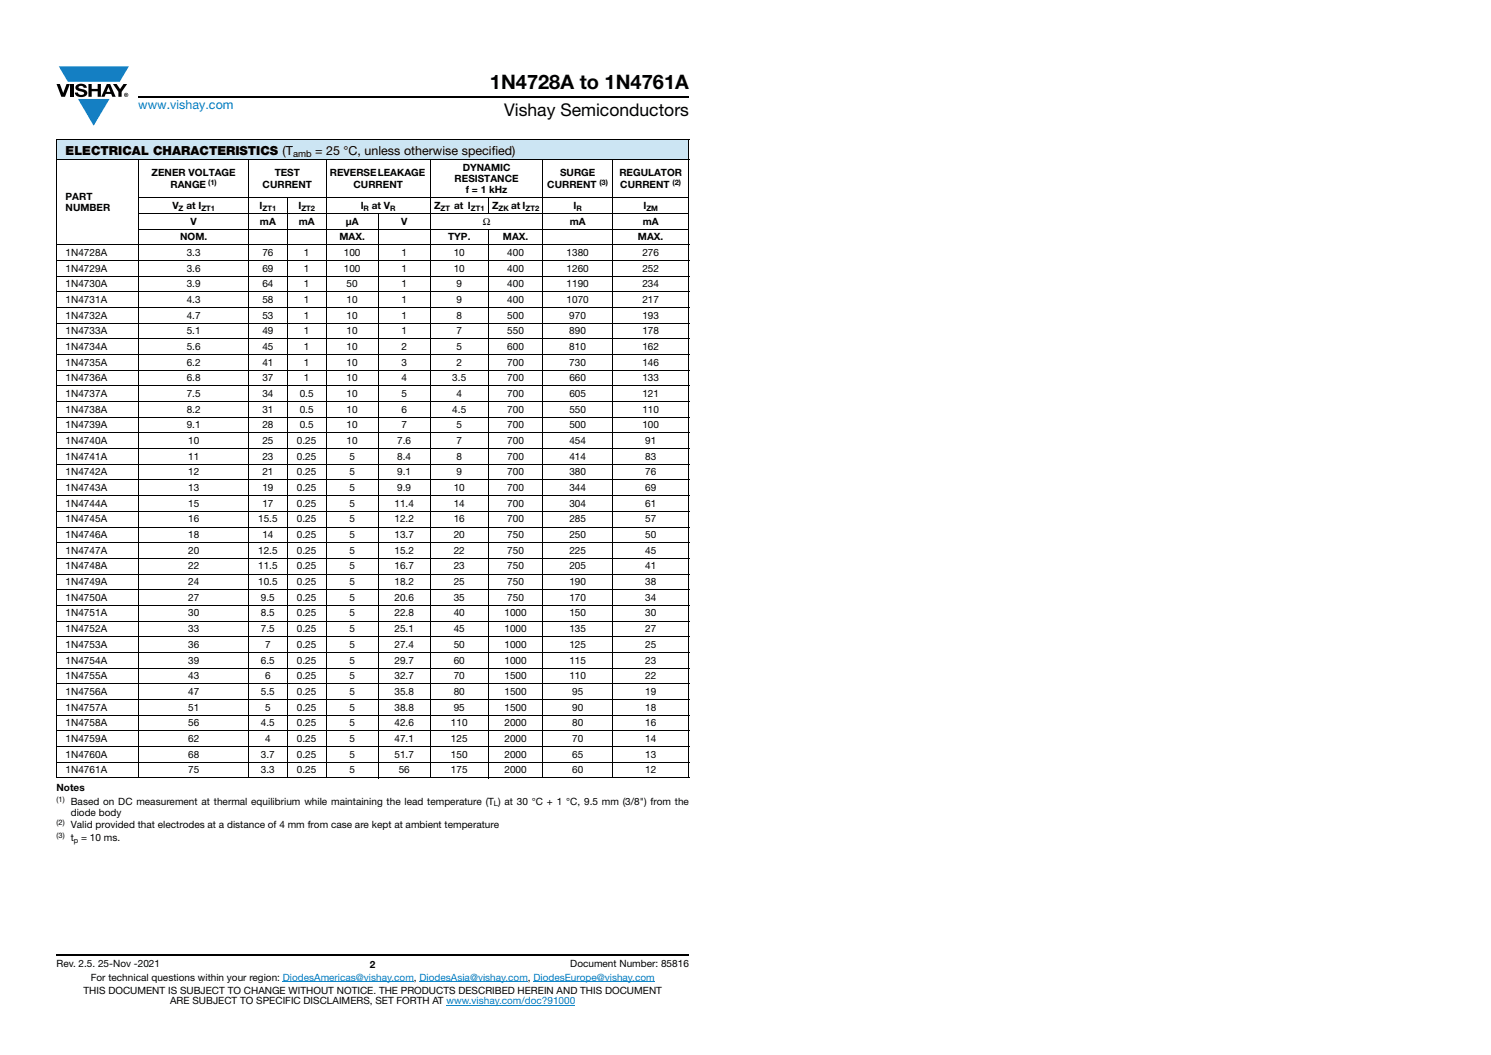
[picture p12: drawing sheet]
<svg xmlns="http://www.w3.org/2000/svg" width="297mm" height="210mm" viewBox="0 0 297 210" stroke-linecap="round" stroke-linejoin="round" font-family="sans-serif">
<defs><g id="words">
<text font-size="4" x="97.6" y="17.8">1N4728A to 1N4761A</text>
<text font-size="3.5" x="100.4" y="23.1">Vishay Semiconductors</text>
<text font-size="2.5" fill="#007ec4" x="27.5" y="21.7">www.vishay.com</text>
<g font-size="2.5">
<text x="13.1" y="30.8">ELECTRICAL CHARACTERISTICS (T</text>
<text x="62.8" y="30.8">= 25 °C, unless otherwise specified)</text>
</g>
<g font-size="2">
<text x="30.2" y="35">ZENER VOLTAGE</text>
<text x="54.7" y="35.1">TEST</text>
<text x="65.7" y="35.1">REVERSE LEAKAGE</text>
<text x="92.2" y="34">DYNAMIC</text>
<text x="111.6" y="35.1">SURGE</text>
<text x="123.4" y="35.1">REGULATOR</text>
<text x="13.1" y="39.8">PART</text>
<text x="34" y="37.4">RANGE</text>
<text x="34.3" y="41.6">V</text>
<text x="37.1" y="41.6">at I</text>
<text x="51.7" y="41.6">I</text>
<text x="52.3" y="37.3">CURRENT</text>
<text x="59.4" y="41.6">I</text>
<text x="70.4" y="37.3">CURRENT</text>
<text x="71.9" y="41.6">I</text>
<text x="74.1" y="41.6">at V</text>
<text x="86.5" y="41.6">Z</text>
<text x="90.4" y="41.6">at I</text>
<text x="90.5" y="36.2">RESISTANCE</text>
<text x="92.8" y="38.5">f = 1 kHz</text>
<text x="98" y="41.6">Z</text>
<text x="101.8" y="41.6">at I</text>
<text x="109" y="37.3">CURRENT</text>
<text x="114.2" y="41.6">I</text>
<text x="123.6" y="37.3">CURRENT</text>
<text x="128.2" y="41.6">I</text>
<text x="13.1" y="42">NUMBER</text>
<text x="35.9" y="47.8">NOM.</text>
<text x="38" y="44.7">V</text>
<text x="51.8" y="44.7">mA</text>
<text x="59.5" y="44.7">mA</text>
<text x="67.6" y="47.8">MAX.</text>
<text x="68.9" y="44.7">μA</text>
<text x="79.9" y="44.7">V</text>
<text x="89.3" y="47.8">TYP.</text>
<text x="96.2" y="44.7">Ω</text>
<text x="100.2" y="47.8">MAX.</text>
<text x="113.5" y="44.7">mA</text>
<text x="127.1" y="47.8">MAX.</text>
<text x="128" y="44.7">mA</text>
<text x="13.1" y="50.9">1N4728A</text>
<text x="37.2" y="50.9">3.3</text>
<text x="52.3" y="50.9">76</text>
<text x="60.5" y="50.9">1</text>
<text x="68.5" y="50.9">100</text>
<text x="80" y="50.9">1</text>
<text x="90.4" y="50.9">10</text>
<text x="101.1" y="50.9">400</text>
<text x="112.9" y="50.9">1380</text>
<text x="128" y="50.9">276</text>
<text x="13.1" y="54.1">1N4729A</text>
<text x="13.1" y="57.2">1N4730A</text>
<text x="37.2" y="54.1">3.6</text>
<text x="37.2" y="57.2">3.9</text>
<text x="52.3" y="54.1">69</text>
<text x="52.3" y="57.2">64</text>
<text x="60.5" y="54.1">1</text>
<text x="60.5" y="57.2">1</text>
<text x="68.5" y="54.1">100</text>
<text x="69" y="57.2">50</text>
<text x="80" y="57.2">1</text>
<text x="80" y="54.1">1</text>
<text x="90.4" y="54.1">10</text>
<text x="90.9" y="57.2">9</text>
<text x="101.1" y="57.2">400</text>
<text x="101.1" y="54.1">400</text>
<text x="112.9" y="57.2">1190</text>
<text x="112.9" y="54.1">1260</text>
<text x="128" y="57.2">234</text>
<text x="128" y="54.1">252</text>
<text x="13.1" y="60.3">1N4731A</text>
<text x="13.1" y="63.4">1N4732A</text>
<text x="37.2" y="60.3">4.3</text>
<text x="37.2" y="63.4">4.7</text>
<text x="52.3" y="60.3">58</text>
<text x="52.3" y="63.4">53</text>
<text x="60.5" y="60.3">1</text>
<text x="60.5" y="63.4">1</text>
<text x="69" y="60.3">10</text>
<text x="69" y="63.4">10</text>
<text x="80" y="60.3">1</text>
<text x="80" y="63.4">1</text>
<text x="90.9" y="60.3">9</text>
<text x="90.9" y="63.4">8</text>
<text x="101.1" y="60.3">400</text>
<text x="101.1" y="63.4">500</text>
<text x="112.9" y="60.3">1070</text>
<text x="113.4" y="63.4">970</text>
<text x="128" y="63.4">193</text>
<text x="128" y="60.3">217</text>
<text x="13.1" y="66.5">1N4733A</text>
<text x="13.1" y="69.7">1N4734A</text>
<text x="37.2" y="66.5">5.1</text>
<text x="37.2" y="69.7">5.6</text>
<text x="52.3" y="66.5">49</text>
<text x="52.3" y="69.7">45</text>
<text x="60.5" y="66.5">1</text>
<text x="60.5" y="69.7">1</text>
<text x="69" y="66.5">10</text>
<text x="69" y="69.7">10</text>
<text x="80" y="66.5">1</text>
<text x="80" y="69.7">2</text>
<text x="90.9" y="66.5">7</text>
<text x="90.9" y="69.7">5</text>
<text x="101.1" y="66.5">550</text>
<text x="101.1" y="69.7">600</text>
<text x="113.4" y="66.5">890</text>
<text x="113.4" y="69.7">810</text>
<text x="128" y="66.5">178</text>
<text x="128" y="69.7">162</text>
<text x="13.1" y="72.8">1N4735A</text>
<text x="13.1" y="75.9">1N4736A</text>
<text x="37.2" y="72.8">6.2</text>
<text x="37.2" y="75.9">6.8</text>
<text x="52.3" y="72.8">41</text>
<text x="52.3" y="75.9">37</text>
<text x="60.5" y="72.8">1</text>
<text x="60.5" y="75.9">1</text>
<text x="69" y="72.8">10</text>
<text x="69" y="75.9">10</text>
<text x="80" y="72.8">3</text>
<text x="80" y="75.9">4</text>
<text x="90.1" y="75.9">3.5</text>
<text x="90.9" y="72.8">2</text>
<text x="101.1" y="72.8">700</text>
<text x="101.1" y="75.9">700</text>
<text x="113.4" y="72.8">730</text>
<text x="113.4" y="75.9">660</text>
<text x="128" y="72.8">146</text>
<text x="128" y="75.9">133</text>
<text x="13.1" y="79">1N4737A</text>
<text x="13.1" y="82.1">1N4738A</text>
<text x="37.2" y="79">7.5</text>
<text x="37.2" y="82.1">8.2</text>
<text x="52.3" y="79">34</text>
<text x="52.3" y="82.1">31</text>
<text x="59.7" y="79">0.5</text>
<text x="59.7" y="82.1">0.5</text>
<text x="69" y="79">10</text>
<text x="69" y="82.1">10</text>
<text x="80" y="79">5</text>
<text x="80" y="82.1">6</text>
<text x="90.1" y="82.1">4.5</text>
<text x="90.9" y="79">4</text>
<text x="101.1" y="79">700</text>
<text x="101.1" y="82.1">700</text>
<text x="113.4" y="79">605</text>
<text x="113.4" y="82.1">550</text>
<text x="128" y="79">121</text>
<text x="128" y="82.1">110</text>
<text x="13.1" y="85.3">1N4739A</text>
<text x="13.1" y="88.4">1N4740A</text>
<text x="37.2" y="85.3">9.1</text>
<text x="37.5" y="88.4">10</text>
<text x="52.3" y="88.4">25</text>
<text x="52.3" y="85.3">28</text>
<text x="59.2" y="88.4">0.25</text>
<text x="59.7" y="85.3">0.5</text>
<text x="69" y="88.4">10</text>
<text x="69" y="85.3">10</text>
<text x="79.1" y="88.4">7.6</text>
<text x="80" y="85.3">7</text>
<text x="90.9" y="88.4">7</text>
<text x="90.9" y="85.3">5</text>
<text x="101.1" y="88.4">700</text>
<text x="101.1" y="85.3">700</text>
<text x="113.4" y="88.4">454</text>
<text x="113.4" y="85.3">500</text>
<text x="128" y="85.3">100</text>
<text x="128.5" y="88.4">91</text>
<text x="13.1" y="91.5">1N4741A</text>
<text x="13.1" y="94.6">1N4742A</text>
<text x="37.5" y="91.5">11</text>
<text x="37.5" y="94.6">12</text>
<text x="52.3" y="91.5">23</text>
<text x="52.3" y="94.6">21</text>
<text x="59.2" y="91.5">0.25</text>
<text x="59.2" y="94.6">0.25</text>
<text x="69.6" y="91.5">5</text>
<text x="69.6" y="94.6">5</text>
<text x="79.1" y="91.5">8.4</text>
<text x="79.1" y="94.6">9.1</text>
<text x="90.9" y="91.5">8</text>
<text x="90.9" y="94.6">9</text>
<text x="101.1" y="91.5">700</text>
<text x="101.1" y="94.6">700</text>
<text x="113.4" y="91.5">414</text>
<text x="113.4" y="94.6">380</text>
<text x="128.5" y="91.5">83</text>
<text x="128.5" y="94.6">76</text>
<text x="13.1" y="97.8">1N4743A</text>
<text x="13.1" y="100.9">1N4744A</text>
<text x="37.5" y="97.8">13</text>
<text x="37.5" y="100.9">15</text>
<text x="52.3" y="97.8">19</text>
<text x="52.3" y="100.9">17</text>
<text x="59.2" y="97.8">0.25</text>
<text x="59.2" y="100.9">0.25</text>
<text x="69.6" y="97.8">5</text>
<text x="69.6" y="100.9">5</text>
<text x="78.6" y="100.9">11.4</text>
<text x="79.1" y="97.8">9.9</text>
<text x="90.4" y="97.8">10</text>
<text x="90.4" y="100.9">14</text>
<text x="101.1" y="97.8">700</text>
<text x="101.1" y="100.9">700</text>
<text x="113.4" y="97.8">344</text>
<text x="113.4" y="100.9">304</text>
<text x="128.5" y="97.8">69</text>
<text x="128.5" y="100.9">61</text>
<text x="13.1" y="104">1N4745A</text>
<text x="13.1" y="107.1">1N4746A</text>
<text x="37.5" y="104">16</text>
<text x="37.5" y="107.1">18</text>
<text x="51.4" y="104">15.5</text>
<text x="52.3" y="107.1">14</text>
<text x="59.2" y="107.1">0.25</text>
<text x="59.2" y="104">0.25</text>
<text x="69.6" y="107.1">5</text>
<text x="69.6" y="104">5</text>
<text x="78.6" y="107.1">13.7</text>
<text x="78.6" y="104">12.2</text>
<text x="90.4" y="107.1">20</text>
<text x="90.4" y="104">16</text>
<text x="101.1" y="107.1">750</text>
<text x="101.1" y="104">700</text>
<text x="113.4" y="107.1">250</text>
<text x="113.4" y="104">285</text>
<text x="128.5" y="107.1">50</text>
<text x="128.5" y="104">57</text>
<text x="13.1" y="110.2">1N4747A</text>
<text x="13.1" y="113.3">1N4748A</text>
<text x="37.5" y="110.2">20</text>
<text x="37.5" y="113.3">22</text>
<text x="51.4" y="110.2">12.5</text>
<text x="51.4" y="113.3">11.5</text>
<text x="59.2" y="110.2">0.25</text>
<text x="59.2" y="113.3">0.25</text>
<text x="69.6" y="110.2">5</text>
<text x="69.6" y="113.3">5</text>
<text x="78.6" y="110.2">15.2</text>
<text x="78.6" y="113.3">16.7</text>
<text x="90.4" y="110.2">22</text>
<text x="90.4" y="113.3">23</text>
<text x="101.1" y="110.2">750</text>
<text x="101.1" y="113.3">750</text>
<text x="113.4" y="110.2">225</text>
<text x="113.4" y="113.3">205</text>
<text x="128.5" y="110.2">45</text>
<text x="128.5" y="113.3">41</text>
<text x="13.1" y="116.5">1N4749A</text>
<text x="13.1" y="119.6">1N4750A</text>
<text x="37.5" y="116.5">24</text>
<text x="37.5" y="119.6">27</text>
<text x="51.4" y="116.5">10.5</text>
<text x="52" y="119.6">9.5</text>
<text x="59.2" y="119.6">0.25</text>
<text x="59.2" y="116.5">0.25</text>
<text x="69.6" y="116.5">5</text>
<text x="69.6" y="119.6">5</text>
<text x="78.6" y="119.6">20.6</text>
<text x="78.6" y="116.5">18.2</text>
<text x="90.4" y="116.5">25</text>
<text x="90.4" y="119.6">35</text>
<text x="101.1" y="116.5">750</text>
<text x="101.1" y="119.6">750</text>
<text x="113.4" y="116.5">190</text>
<text x="113.4" y="119.6">170</text>
<text x="128.5" y="116.5">38</text>
<text x="128.5" y="119.6">34</text>
<text x="13.1" y="122.7">1N4751A</text>
<text x="13.1" y="125.8">1N4752A</text>
<text x="37.5" y="122.7">30</text>
<text x="37.5" y="125.8">33</text>
<text x="52" y="122.7">8.5</text>
<text x="52" y="125.8">7.5</text>
<text x="59.2" y="122.7">0.25</text>
<text x="59.2" y="125.8">0.25</text>
<text x="69.6" y="122.7">5</text>
<text x="69.6" y="125.8">5</text>
<text x="78.6" y="122.7">22.8</text>
<text x="78.6" y="125.8">25.1</text>
<text x="90.4" y="122.7">40</text>
<text x="90.4" y="125.8">45</text>
<text x="100.5" y="122.7">1000</text>
<text x="100.5" y="125.8">1000</text>
<text x="113.4" y="122.7">150</text>
<text x="113.4" y="125.8">135</text>
<text x="128.5" y="122.7">30</text>
<text x="128.5" y="125.8">27</text>
<text x="13.1" y="129">1N4753A</text>
<text x="37.5" y="129">36</text>
<text x="52.8" y="129">7</text>
<text x="59.2" y="129">0.25</text>
<text x="69.6" y="129">5</text>
<text x="78.6" y="129">27.4</text>
<text x="90.4" y="129">50</text>
<text x="100.5" y="129">1000</text>
<text x="113.4" y="129">125</text>
<text x="128.5" y="129">25</text>
<text x="13.1" y="132.1">1N4754A</text>
<text x="13.1" y="135.2">1N4755A</text>
<text x="37.5" y="132.1">39</text>
<text x="37.5" y="135.2">43</text>
<text x="52" y="132.1">6.5</text>
<text x="52.8" y="135.2">6</text>
<text x="59.2" y="135.2">0.25</text>
<text x="59.2" y="132.1">0.25</text>
<text x="69.6" y="135.2">5</text>
<text x="69.6" y="132.1">5</text>
<text x="78.6" y="135.2">32.7</text>
<text x="78.6" y="132.1">29.7</text>
<text x="90.4" y="135.2">70</text>
<text x="90.4" y="132.1">60</text>
<text x="100.5" y="135.2">1500</text>
<text x="100.5" y="132.1">1000</text>
<text x="113.4" y="135.2">110</text>
<text x="113.4" y="132.1">115</text>
<text x="128.5" y="135.2">22</text>
<text x="128.5" y="132.1">23</text>
<text x="13.1" y="138.3">1N4756A</text>
<text x="13.1" y="141.4">1N4757A</text>
<text x="37.5" y="138.3">47</text>
<text x="37.5" y="141.4">51</text>
<text x="52" y="138.3">5.5</text>
<text x="52.8" y="141.4">5</text>
<text x="59.2" y="141.4">0.25</text>
<text x="59.2" y="138.3">0.25</text>
<text x="69.6" y="141.4">5</text>
<text x="69.6" y="138.3">5</text>
<text x="78.6" y="141.4">38.8</text>
<text x="78.6" y="138.3">35.8</text>
<text x="90.4" y="141.4">95</text>
<text x="90.4" y="138.3">80</text>
<text x="100.5" y="141.4">1500</text>
<text x="100.5" y="138.3">1500</text>
<text x="114" y="141.4">90</text>
<text x="114" y="138.3">95</text>
<text x="128.5" y="141.4">18</text>
<text x="128.5" y="138.3">19</text>
<text x="13.1" y="144.6">1N4758A</text>
<text x="13.1" y="147.7">1N4759A</text>
<text x="37.5" y="144.6">56</text>
<text x="37.5" y="147.7">62</text>
<text x="52" y="144.6">4.5</text>
<text x="52.8" y="147.7">4</text>
<text x="59.2" y="147.7">0.25</text>
<text x="59.2" y="144.6">0.25</text>
<text x="69.6" y="147.7">5</text>
<text x="69.6" y="144.6">5</text>
<text x="78.6" y="147.7">47.1</text>
<text x="78.6" y="144.6">42.6</text>
<text x="89.8" y="147.7">125</text>
<text x="89.8" y="144.6">110</text>
<text x="100.5" y="147.7">2000</text>
<text x="100.5" y="144.6">2000</text>
<text x="114" y="147.7">70</text>
<text x="114" y="144.6">80</text>
<text x="128.5" y="147.7">14</text>
<text x="128.5" y="144.6">16</text>
<text x="13.1" y="150.8">1N4760A</text>
<text x="13.1" y="153.9">1N4761A</text>
<text x="37.5" y="150.8">68</text>
<text x="37.5" y="153.9">75</text>
<text x="52" y="150.8">3.7</text>
<text x="52" y="153.9">3.3</text>
<text x="59.2" y="150.8">0.25</text>
<text x="59.2" y="153.9">0.25</text>
<text x="69.6" y="150.8">5</text>
<text x="69.6" y="153.9">5</text>
<text x="78.6" y="150.8">51.7</text>
<text x="79.4" y="153.9">56</text>
<text x="89.8" y="153.9">175</text>
<text x="89.8" y="150.8">150</text>
<text x="100.5" y="153.9">2000</text>
<text x="100.5" y="150.8">2000</text>
<text x="114" y="153.9">60</text>
<text x="114" y="150.8">65</text>
<text x="128.5" y="153.9">12</text>
<text x="128.5" y="150.8">13</text>
<text x="11.3" y="157.4">Notes</text>
<text x="14.1" y="160.2">Based on DC measurement at thermal equilibrium while maintaining the lead temperature (T ) at 30 °C + 1 °C, 9.5 mm (3/8&quot;) from the</text>
<text x="14.1" y="162.4">diode body</text>
<text x="14.1" y="164.9">Valid provided that electrodes at a distance of 4 mm from case are kept at ambient temperature</text>
<text x="14.1" y="167.4">t</text>
<text x="16.2" y="167.4">= 10 ms.</text>
<text x="11.3" y="192.5">Rev. 2.5. 25-Nov -2021</text>
<text x="16.6" y="197.9">THIS DOCUMENT IS SUBJECT TO CHANGE WITHOUT NOTICE. THE PRODUCTS DESCRIBED HEREIN AND THIS DOCUMENT</text>
<text x="18.1" y="195.2">For technical questions within your region: DiodesAmericas@vishay.com, DiodesAsia@vishay.com, DiodesEurope@vishay.com</text>
<text x="73.7" y="192.7">2</text>
<text x="113.6" y="192.5">Document Number: 85816</text>
<text x="33.9" y="199.9">ARE SUBJECT TO SPECIFIC DISCLAIMERS, SET FORTH AT www.vishay.com/doc?91000</text>
</g>
<text font-size="1.9" x="58.4" y="31.2">amb</text>
<g font-size="1.5">
<text x="35.6" y="41.9">Z</text>
<text x="40.1" y="41.9">ZT1</text>
<text x="41.5" y="36.8">(1)</text>
<text x="52.3" y="41.9">ZT1</text>
<text x="60" y="41.9">ZT2</text>
<text x="72.4" y="41.9">R</text>
<text x="77.7" y="41.9">R</text>
<text x="87.7" y="41.9">ZT</text>
<text x="93.8" y="41.9">ZT1</text>
<text x="99.3" y="41.9">ZK</text>
<text x="104.7" y="41.9">ZT2</text>
<text x="114.8" y="41.9">R</text>
<text x="119.4" y="36.7">(3)</text>
<text x="128.7" y="41.9">ZM</text>
<text x="134" y="36.7">(2)</text>
<text x="11.3" y="159.6">(1)</text>
<text x="98.4" y="160.5">L</text>
<text x="11.3" y="164.3">(2)</text>
<text x="11.3" y="166.8">(3)</text>
<text x="14.7" y="167.8">p</text>
</g>
</g></defs>
<g fill="#147fc3">
<path d="M11.7 13.2h14l-1.9 3.1h-1.1h-9.2z"/>
<path d="M15.5 19.7h6.3l-3.1 5.3z"/>
</g>
<g fill="#000">
<path d="M11.3 16.7h.6l.7 1.8 .7-1.8h.6l-1 2.6h-.7zM14 16.7h.7v2.6h-.7zM15.1 17.1a1.27 1.27 0 0 1 2.2 .4h-.6a.51 .51 0 0 0-.5-.4 .51 .51 0 0 0-.5 .4l.8 .3a.76 .76 0 0 1 .9 .7 .76 .76 0 0 1-.8 .8 1.22 1.22 0 0 1-1.7-.9h.6a.67 .67 0 0 0 .6 .5 .67 .67 0 0 0 .7-.3l-.3-.3-.6-.1a.78 .78 0 0 1-.8-1.1zM17.6 16.7h.7v1h1.2v-1h.6v2.6h-.6v-1.1h-1.2v1.1h-.7zM22.5 16.7h.7l.7 1 .7-1h.7l-1.1 1.6v1h-.6v-1z"/>
<path d="M21.6 17.4l.4 .9h-.8zM21.3 16.7l-1.1 2.6h.6l.3-.6h1.1l.2 .6h.6l-1.1-2.6z"/>
<path d="M25 18.7l.2 .1zM25 18.7v.4v-.2l.3 .2-.1-.2 .1-.2z"/>
<path d="M24.8 18.9a.32 .32 0 0 1 .6 0 .32 .32 0 0 1-.6 0zM24.7 18.9a.42 .42 0 0 0 .8 0 .42 .42 0 0 0-.8 0z"/>
</g>
<path d="M27.5 19.3h109.7M11.3 190.1h125.9" fill="none" stroke="#000" stroke-width=".25"/>
<path d="M56.3 195.3h26.2M83.6 195.3h21.6M106.3 195.3h24.1M88.9 200.1h25.7" fill="none" stroke="#007ec4" stroke-width=".2"/>
<path d="M11.3 27.9h125.9v3.9h-125.9z" fill="#cce5f3"/>
<g fill="#fff">
<path d="M11.3 31.8h16.4v16.9h-16.4z"/>
<path d="M27.7 31.8h21.8v7.6h-21.8z"/>
<path d="M49.5 31.8h15.5v7.6h-15.5z"/>
<path d="M65 31.8h20.7v7.6h-20.7z"/>
<path d="M85.7 31.8h22.4v7.6h-22.4z"/>
<path d="M108.1 31.8h13.9v7.6h-13.9z"/>
<path d="M122 31.8h15.2v7.6h-15.2z"/>
<path d="M27.7 39.4h21.8v3.1h-21.8z"/>
<path d="M49.5 39.4h7.7v3.1h-7.7z"/>
<path d="M57.2 39.4h7.8v3.1h-7.8z"/>
<path d="M65 39.4h20.7v3.1h-20.7z"/>
<path d="M85.7 39.4h11.6v3.1h-11.6z"/>
<path d="M97.3 39.4h10.8v3.1h-10.8z"/>
<path d="M108.1 39.4h13.9v3.1h-13.9z"/>
<path d="M122 39.4h15.2v3.1h-15.2z"/>
<path d="M27.7 42.5h21.8v3.1h-21.8z"/>
<path d="M49.5 42.5h7.7v3.1h-7.7z"/>
<path d="M57.2 42.5h7.8v3.1h-7.8z"/>
<path d="M65 42.5h10.3v3.1h-10.3z"/>
<path d="M75.3 42.5h10.4v3.1h-10.4z"/>
<path d="M85.7 42.5h22.4v3.1h-22.4z"/>
<path d="M108.1 42.5h13.9v3.1h-13.9z"/>
<path d="M122 42.5h15.2v3.1h-15.2z"/>
<path d="M27.7 45.6h21.8v3.1h-21.8z"/>
<path d="M49.5 45.6h25.8v3.1h-25.8z"/>
<path d="M75.3 45.6h22v3.1h-22z"/>
<path d="M97.3 45.6h10.8v3.1h-10.8z"/>
<path d="M108.1 45.6h29.1v3.1h-29.1z"/>
</g>
<g fill="none" stroke="#000" stroke-width=".2">
<path d="M11.2 27.9h126.1M11.2 31.8h126.1M11.3 27.9v126.9M27.6 39.4h109.7M27.7 31.7v123.2M49.5 31.7v123.2M57.2 39.3v115.6M65 31.7v123.2M85.7 31.7v123.2M97.3 39.3v3.3M108.1 31.7v123.2M122 31.7v123.2"/>
<path d="M137.2 27.9v126.9M11.2 48.7h126.1M11.2 51.9h126.1M11.2 55h126.1M11.2 58.1h126.1M27.6 42.5h109.7M27.6 45.6h109.7M75.3 42.4v112.5M97.3 45.6v109.3M11.2 61.2h126.1M11.2 64.3h126.1M11.2 67.5h126.1"/>
<path d="M11.2 70.6h126.1M11.2 73.7h126.1M11.2 76.8h126.1M11.2 79.9h126.1M11.2 83.1h126.1M11.2 86.2h126.1M11.2 89.3h126.1M11.2 92.4h126.1M11.2 95.5h126.1M11.2 98.7h126.1M11.2 101.8h126.1M11.2 104.9h126.1"/>
<path d="M11.2 108h126.1M11.2 111.1h126.1M11.2 114.3h126.1M11.2 117.4h126.1M11.2 120.5h126.1M11.2 123.6h126.1M11.2 126.8h126.1M11.2 129.9h126.1M11.2 133h126.1M11.2 136.1h126.1M11.2 139.2h126.1M11.2 142.3h126.1"/>
<path d="M11.2 145.5h126.1M11.2 148.6h126.1M11.2 151.7h126.1M11.2 154.8h126.1"/>
</g>
<use href="#words"/>
</svg>
